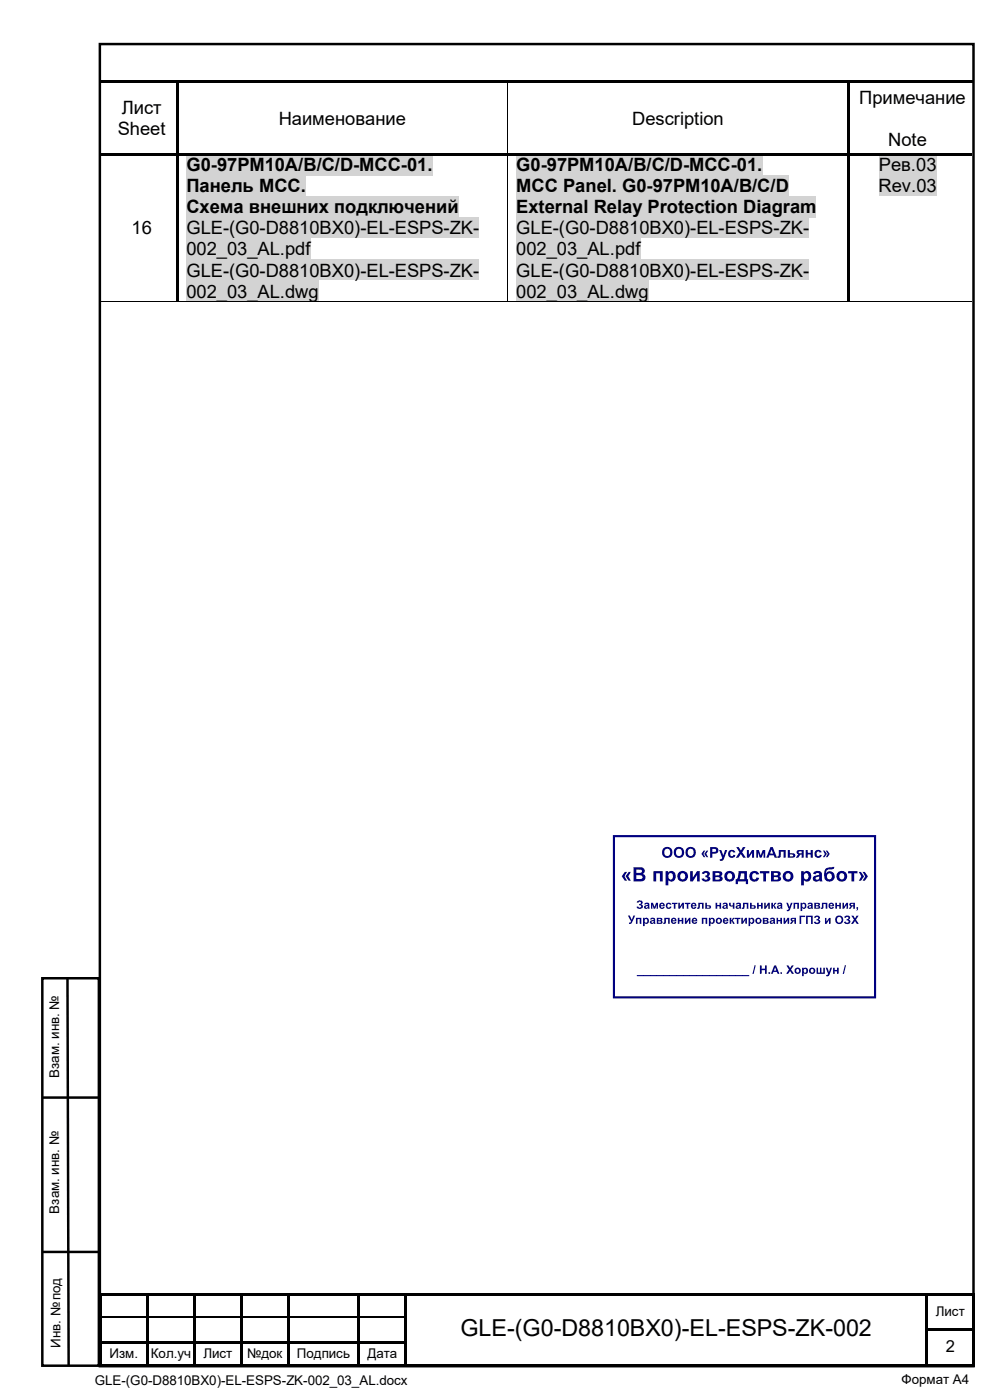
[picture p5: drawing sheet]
<svg xmlns="http://www.w3.org/2000/svg" width="210mm" height="297mm" viewBox="0 0 210 297" stroke-linecap="round" stroke-linejoin="round" font-family="sans-serif">
<defs><g id="words">
<text font-size="5" x="97.7" y="283.5">GLE-(G0-D8810BX0)-EL-ESPS-ZK-002</text>
<g font-size="3.9">
<text x="182.3" y="22">Примечание</text>
<text x="25" y="28.7">Sheet</text>
<text x="25.9" y="24.2">Лист</text>
<text x="59.1" y="26.5">Наименование</text>
<text x="134.1" y="26.5">Description</text>
<text x="188.4" y="30.9">Note</text>
<text x="39.5" y="36.3">G0-97PM10A/B/C/D-MCC-01.</text>
<text x="39.5" y="40.8">Панель МСС.</text>
<text x="109.5" y="36.3">G0-97PM10A/B/C/D-MCC-01.</text>
<text x="109.5" y="40.8">МСС Panel. G0-97PM10A/B/C/D</text>
<text x="186.4" y="40.8">Rev.03</text>
<text x="186.4" y="36.3">Рев.03</text>
<text x="39.5" y="45.3">Схема внешних подключений</text>
<text x="109.5" y="45.3">External Relay Protection Diagram</text>
<text x="27.9" y="49.7">16</text>
<text x="39.5" y="49.7">GLE-(G0-D8810BX0)-EL-ESPS-ZK-</text>
<text x="109.5" y="49.7">GLE-(G0-D8810BX0)-EL-ESPS-ZK-</text>
<text x="39.5" y="54.2">002_03_AL.pdf</text>
<text x="39.5" y="58.7">GLE-(G0-D8810BX0)-EL-ESPS-ZK-</text>
<text x="109.5" y="54.2">002_03_AL.pdf</text>
<text x="109.5" y="58.7">GLE-(G0-D8810BX0)-EL-ESPS-ZK-</text>
<text x="39.5" y="63.1">002_03_AL.dwg</text>
<text x="109.5" y="63.1">002_03_AL.dwg</text>
</g>
<text font-size="3.5" x="200.6" y="286.9">2</text>
<g font-size="2.8">
<text x="12.6" y="228.7" transform="rotate(-90 12.6 228.7)">Взам. инв. №</text>
<text x="12.6" y="257.5" transform="rotate(-90 12.6 257.5)">Взам. инв. №</text>
<text x="198.5" y="279.1">Лист</text>
<text x="12.8" y="286" transform="rotate(-90 12.8 286)">Инв. № под</text>
<text x="20.1" y="293.8">GLE-(G0-D8810BX0)-EL-ESPS-ZK-002_03_AL.docx</text>
<text x="23.2" y="288">Изм.</text>
<text x="32" y="288">Кол.уч</text>
<text x="43.1" y="288">Лист</text>
<text x="52.4" y="288">№док</text>
<text x="63" y="288">Подпись</text>
<text x="77.9" y="288">Дата</text>
<text x="191.3" y="293.7">Формат А4</text>
</g>
</g></defs>
<path d="M21.2 9.3h185.3v280.5h-185.3z" fill-rule="evenodd" fill="#fff" stroke="#000" stroke-width=".53"/>
<g fill="#000">
<path d="M37.4 17.5l.5 .1zM107.5 17.5l.2 .1zM179.8 17.5l.5 .1zM21 274.3h.5v.6h-.5zM21 274.3h.5v.5h-.5zM21.5 274.3h9.5v.5h-9.5zM31 274.8l.5 .1zM31 274.3h.5v.5h-.5zM31.5 274.3h9.5v.5h-9.5zM41 274.8l.5 .1zM41 274.3h.5v.5h-.5zM41.5 274.3h9.5v.5h-9.5z"/>
<path d="M51 274.8l.5 .1zM51 274.3h.5v.5h-.5zM51.5 274.3h9.4v.5h-9.4zM60.9 274.8l.5 .1zM60.9 274.3h.5v.5h-.5zM61.4 274.3h14.5v.5h-14.5zM75.9 274.8l.5 .1zM75.9 274.3h.5v.5h-.5zM76.4 274.3h9.5v.5h-9.5zM85.9 274.8l.5 .1zM85.9 274.3h.5v.5h-.5zM86.4 274.3h109.9v.5h-109.9z"/>
<path d="M196.3 274.8l.5 .1zM196.3 274.3h.5v.5h-.5zM196.8 274.3h9.5v.5h-9.5zM206.3 274.3h.5v.6h-.5zM206.3 274.3h.5v.5h-.5z"/>
</g>
<g fill="#000">
<path d="M21.5 17h15.9v.5h-15.9z" fill-rule="evenodd"/>
<path d="M37.4 17h.5v.5h-.5z" fill-rule="evenodd"/>
<path d="M37.9 17h69.6v.5h-69.6z" fill-rule="evenodd"/>
<path d="M107.5 17h.5v.5h-.5z" fill-rule="evenodd"/>
<path d="M108 17h71.8v.5h-71.8z" fill-rule="evenodd"/>
<path d="M179.8 17h.5v.5h-.5z" fill-rule="evenodd"/>
<path d="M180.3 17h26.2v.5h-26.2z" fill-rule="evenodd"/>
<path d="M37.4 17.6h.5v14.9h-.5z" fill-rule="evenodd"/>
<path d="M179.8 17.6h.5v14.9h-.5z" fill-rule="evenodd"/>
<path d="M21 274.9h.5v4.5h-.5z" fill-rule="evenodd"/>
<path d="M21 279.4h.5v.5h-.5z" fill-rule="evenodd"/>
<path d="M31 274.9h.5v4.5h-.5z" fill-rule="evenodd"/>
<path d="M31 279.4h.5v.5h-.5z" fill-rule="evenodd"/>
<path d="M41 274.9h.5v4.5h-.5z" fill-rule="evenodd"/>
<path d="M41 279.4h.5v.5h-.5z" fill-rule="evenodd"/>
<path d="M51 274.9h.5v4.5h-.5z" fill-rule="evenodd"/>
<path d="M51 279.4h.5v.5h-.5z" fill-rule="evenodd"/>
<path d="M60.9 274.9h.5v4.5h-.5z" fill-rule="evenodd"/>
<path d="M60.9 279.4h.5v.5h-.5z" fill-rule="evenodd"/>
<path d="M75.9 274.9h.5v4.5h-.5z" fill-rule="evenodd"/>
<path d="M75.9 279.4h.5v.5h-.5z" fill-rule="evenodd"/>
<path d="M85.9 274.9h.5v4.5h-.5z" fill-rule="evenodd"/>
<path d="M85.9 279.4h.5v.5h-.5z" fill-rule="evenodd"/>
<path d="M196.3 274.9h.5v4.5h-.5z" fill-rule="evenodd"/>
<path d="M196.3 279.4h.5v.5h-.5z" fill-rule="evenodd"/>
<path d="M206.3 274.9h.5v4.5h-.5z" fill-rule="evenodd"/>
<path d="M206.3 279.4h.5v.5h-.5z" fill-rule="evenodd"/>
<path d="M21 279.9h.5v1.9h-.5z" fill-rule="evenodd"/>
<path d="M21 281.8h.5v.6h-.5z" fill-rule="evenodd"/>
<path d="M21 282.4h.5v2.1h-.5z" fill-rule="evenodd"/>
<path d="M21 284.5h.5v.5h-.5z" fill-rule="evenodd"/>
<path d="M21 285h.5v4.4h-.5z" fill-rule="evenodd"/>
<path d="M21 289.4h.5v.5h-.5z" fill-rule="evenodd"/>
<path d="M21 289.4h.5v.5h-.5z" fill-rule="evenodd"/>
<path d="M21.5 284.5h9.5v.5h-9.5z" fill-rule="evenodd"/>
<path d="M21.5 289.4h9.5v.5h-9.5z" fill-rule="evenodd"/>
<path d="M31 279.9h.5v1.9h-.5z" fill-rule="evenodd"/>
<path d="M31 281.8h.5v.6h-.5z" fill-rule="evenodd"/>
<path d="M31 282.4h.5v2.1h-.5z" fill-rule="evenodd"/>
<path d="M31 284.5h.5v.5h-.5z" fill-rule="evenodd"/>
<path d="M31 285h.5v4.4h-.5z" fill-rule="evenodd"/>
<path d="M31 289.4h.5v.5h-.5z" fill-rule="evenodd"/>
<path d="M31.5 284.5h9.5v.5h-9.5z" fill-rule="evenodd"/>
<path d="M31.5 289.4h9.5v.5h-9.5z" fill-rule="evenodd"/>
<path d="M41 279.9h.5v1.9h-.5z" fill-rule="evenodd"/>
<path d="M41 281.8h.5v.6h-.5z" fill-rule="evenodd"/>
<path d="M41 282.4h.5v2.1h-.5z" fill-rule="evenodd"/>
<path d="M41 284.5h.5v.5h-.5z" fill-rule="evenodd"/>
<path d="M41 285h.5v4.4h-.5z" fill-rule="evenodd"/>
<path d="M41 289.4h.5v.5h-.5z" fill-rule="evenodd"/>
<path d="M41.5 284.5h9.5v.5h-9.5z" fill-rule="evenodd"/>
<path d="M41.5 289.4h9.5v.5h-9.5z" fill-rule="evenodd"/>
<path d="M51 279.9h.5v1.9h-.5z" fill-rule="evenodd"/>
<path d="M51 281.8h.5v.6h-.5z" fill-rule="evenodd"/>
<path d="M51 282.4h.5v2.1h-.5z" fill-rule="evenodd"/>
<path d="M51 284.5h.5v.5h-.5z" fill-rule="evenodd"/>
<path d="M51 285h.5v4.4h-.5z" fill-rule="evenodd"/>
<path d="M51 289.4h.5v.5h-.5z" fill-rule="evenodd"/>
<path d="M51.5 284.5h9.4v.5h-9.4z" fill-rule="evenodd"/>
<path d="M51.5 289.4h9.4v.5h-9.4z" fill-rule="evenodd"/>
<path d="M60.9 279.9h.5v1.9h-.5z" fill-rule="evenodd"/>
<path d="M60.9 281.8h.5v.6h-.5z" fill-rule="evenodd"/>
<path d="M60.9 282.4h.5v2.1h-.5z" fill-rule="evenodd"/>
<path d="M60.9 284.5h.5v.5h-.5z" fill-rule="evenodd"/>
<path d="M60.9 285h.5v4.4h-.5z" fill-rule="evenodd"/>
<path d="M60.9 289.4h.5v.5h-.5z" fill-rule="evenodd"/>
<path d="M61.4 284.5h14.5v.5h-14.5z" fill-rule="evenodd"/>
<path d="M61.4 289.4h14.5v.5h-14.5z" fill-rule="evenodd"/>
<path d="M75.9 279.9h.5v1.9h-.5z" fill-rule="evenodd"/>
<path d="M75.9 281.8h.5v.6h-.5z" fill-rule="evenodd"/>
<path d="M75.9 282.4h.5v2.1h-.5z" fill-rule="evenodd"/>
<path d="M75.9 284.5h.5v.5h-.5z" fill-rule="evenodd"/>
<path d="M75.9 285h.5v4.4h-.5z" fill-rule="evenodd"/>
<path d="M75.9 289.4h.5v.5h-.5z" fill-rule="evenodd"/>
<path d="M76.4 284.5h9.5v.5h-9.5z" fill-rule="evenodd"/>
<path d="M76.4 289.4h9.5v.5h-9.5z" fill-rule="evenodd"/>
<path d="M85.9 279.9h.5v1.9h-.5z" fill-rule="evenodd"/>
<path d="M85.9 281.8h.5v.6h-.5z" fill-rule="evenodd"/>
<path d="M85.9 282.4h.5v2.1h-.5z" fill-rule="evenodd"/>
<path d="M85.9 284.5h.5v.5h-.5z" fill-rule="evenodd"/>
<path d="M85.9 285h.5v4.4h-.5z" fill-rule="evenodd"/>
<path d="M85.9 289.4h.5v.5h-.5z" fill-rule="evenodd"/>
<path d="M86.4 289.4h109.9v.5h-109.9z" fill-rule="evenodd"/>
<path d="M196.3 279.9h.5v1.9h-.5z" fill-rule="evenodd"/>
<path d="M196.3 281.8h.5v.6h-.5z" fill-rule="evenodd"/>
<path d="M196.3 282.4h.5v2.1h-.5z" fill-rule="evenodd"/>
<path d="M196.3 284.5h.5v.5h-.5z" fill-rule="evenodd"/>
<path d="M196.3 285h.5v4.4h-.5z" fill-rule="evenodd"/>
<path d="M196.3 289.4h.5v.5h-.5z" fill-rule="evenodd"/>
<path d="M196.8 281.8h9.5v.5h-9.5z" fill-rule="evenodd"/>
<path d="M196.8 289.4h9.5v.5h-9.5z" fill-rule="evenodd"/>
<path d="M206.3 279.9h.5v1.9h-.5z" fill-rule="evenodd"/>
<path d="M206.3 281.8h.5v.6h-.5z" fill-rule="evenodd"/>
<path d="M206.3 282.4h.5v2.1h-.5z" fill-rule="evenodd"/>
<path d="M206.3 284.5h.5v.5h-.5z" fill-rule="evenodd"/>
<path d="M206.3 285h.5v4.4h-.5z" fill-rule="evenodd"/>
<path d="M206.3 289.4h.5v.5h-.5z" fill-rule="evenodd"/>
<path d="M206.3 289.4h.5v.5h-.5z" fill-rule="evenodd"/>
</g>
<path d="M21.5 279.5h9.5M31.5 279.5h9.5M41.5 279.5h9.5M51.5 279.5h9.4M61.4 279.5h14.5M76.4 279.5h9.5" fill="none" stroke="#000" stroke-width=".25"/>
<path d="M9 207.5h12v82.2h-12zM14.3 207.5l.3 82.2M9.1 232.9h12M9 265.6h12" fill="none" stroke="#000" stroke-width=".53"/>
<path d="M107.6 17.6v14.9" fill="none" stroke="#000" stroke-width=".21"/>
<g fill="#d3d3d3">
<path d="M39.5 32.7h52.2v4.5h-52.2z"/>
<path d="M39.5 59.5h28.1v4.4h-28.1z"/>
<path d="M109.5 32.7h52.2v4.5h-52.2z"/>
<path d="M109.5 59.5h28.1v4.4h-28.1z"/>
<path d="M186.4 32.7h12.2v4.5h-12.2z"/>
</g>
<g fill="#d3d3d3">
<path d="M39.5 37.2h25.4v4.4h-25.4z" fill-rule="evenodd"/>
<path d="M39.5 41.6h57.8v4.5h-57.8z" fill-rule="evenodd"/>
<path d="M39.5 46.1h62.1v4.4h-62.1z" fill-rule="evenodd"/>
<path d="M39.5 50.5h26.4v4.5h-26.4z" fill-rule="evenodd"/>
<path d="M39.5 55h62.1v4.5h-62.1z" fill-rule="evenodd"/>
<path d="M109.5 37.2h57.8v4.4h-57.8z" fill-rule="evenodd"/>
<path d="M109.5 41.6h63.6v4.5h-63.6z" fill-rule="evenodd"/>
<path d="M109.5 46.1h62.1v4.4h-62.1z" fill-rule="evenodd"/>
<path d="M109.5 50.5h26.3v4.5h-26.3z" fill-rule="evenodd"/>
<path d="M109.5 55h62.1v4.5h-62.1z" fill-rule="evenodd"/>
<path d="M186.4 37.2h12.3v4.4h-12.3z" fill-rule="evenodd"/>
</g>
<g fill="#000">
<path d="M21.3 32.5h16.1v.5h-16.1z" fill-rule="evenodd"/>
<path d="M37.4 32.5h.5v.6h-.5z" fill-rule="evenodd"/>
<path d="M37.9 32.5h69.6v.5h-69.6z" fill-rule="evenodd"/>
<path d="M107.5 32.5h.5v.5h-.5z" fill-rule="evenodd"/>
<path d="M108 32.5h71.8v.5h-71.8z" fill-rule="evenodd"/>
<path d="M179.8 32.5h.5v.6h-.5z" fill-rule="evenodd"/>
<path d="M180.3 32.5h25.8v.5h-25.8z" fill-rule="evenodd"/>
<path d="M37.4 33.1h.5v30.9h-.5z" fill-rule="evenodd"/>
<path d="M179.8 33.1h.5v30.9h-.5z" fill-rule="evenodd"/>
</g>
<path d="M107.5 33l.2 .1zM37.4 64h.2v.1h-.2zM107.5 64h.2v.1h-.2zM179.8 64h.2v.1h-.2z" fill="#000"/>
<path d="M107.6 33.1v30.9M21.4 64.1h16M37.5 64.1h70M107.7 64.1h72.1M180 64.1h26.2" fill="none" stroke="#000" stroke-width=".21"/>
<path d="M130.2 177.4h55.4v34.2h-55.4z" fill="none" stroke="#000080" stroke-width=".45"/>
<g fill="#000080">
<path d="M132.6 185h.4l-.5 .9 .5 1h-.4l-.7-1zM133.4 185h.4l-.5 .9 .5 1h-.4l-.7-1zM134.4 184h1.2a.8 .8 0 0 1 1 .3 .8 .8 0 0 1-.2 1.1 .83 .83 0 0 1 .5 1 .83 .83 0 0 1-1 .6h-1.5zM135 184.5v.7a.88 .88 0 0 0 1.2-.4l-.2-.3zM135 185.7v.8h.9a.44 .44 0 0 0 .4-.6 .44 .44 0 0 0-.7-.2zM138.6 184.8h2v2.2h-.6v-1.7h-.8v1.7h-.6zM141.2 184.8h.5v.3a.91 .91 0 0 1 1.1-.2 .91 .91 0 0 1 .6 1 .91 .91 0 0 1-.5 1 .91 .91 0 0 1-1.1-.2v1.1h-.6zM141.9 185.4a.63 .63 0 0 0-.1 .8 .63 .63 0 0 0 .8 .2 .67 .67 0 0 0 .1-.8 .67 .67 0 0 0-.7-.3zM143.7 185.9a1.15 1.15 0 0 1 2.3 0 1.15 1.15 0 0 1-2.3 0zM144.4 185.4a.61 .61 0 0 0 0 1 .61 .61 0 0 0 .9-.2 .6 .6 0 0 0-.1-.8 .6 .6 0 0 0-.8 0zM146.4 184.8h.6v1.4l.9-1.4h.5v2.2h-.5v-1.4l-.9 1.4h-.6zM149.1 185a.79 .79 0 0 1 1-.2 .79 .79 0 0 1 .4 .9l-.3 .2a.62 .62 0 0 1 .4 .8 .62 .62 0 0 1-.8 .3 .95 .95 0 0 1-1-.6l.5-.1 .4 .3h.3l.1-.4-.5-.1v-.4a.32 .32 0 0 0 .4-.2 .32 .32 0 0 0-.2-.4 .32 .32 0 0 0-.4 .2h-.5zM151.2 184.8h1.3a.59 .59 0 0 1 .6 .2 .59 .59 0 0 1 0 .7l-.2 .2a.58 .58 0 0 1 .4 .7 .58 .58 0 0 1-.7 .4h-1.4zM151.8 185.2v.5h.6l.2-.2-.1-.3zM151.8 186.1v.5h.7l.2-.2-.1-.3zM153.6 185.9a1.15 1.15 0 0 1 2.3 0 1.15 1.15 0 0 1-2.3 0zM154.4 185.4a.61 .61 0 0 0-.1 1 .61 .61 0 0 0 1-.2 .6 .6 0 0 0-.1-.8 .6 .6 0 0 0-.8 0zM156.7 184.8h1.8v1.7h.2v1.1h-.5v-.6h-1.7v.6h-.4v-1.1h.2l.2-.4zM157.2 185.3l-.3 1.2h1v-1.2zM159.3 185.1a1.06 1.06 0 0 1 1.7 .4l-.6 .1v-.2a.49 .49 0 0 0-.6-.1 .49 .49 0 0 0-.2 .6l.1 .5 .2 .2 .4-.1 .2-.3 .6 .1a1.12 1.12 0 0 1-1.7 .5 1.12 1.12 0 0 1-.1-1.7zM161.2 184.8h2v.5h-.7v1.7h-.6v-1.7h-.7zM163.6 184.8h1.2a.59 .59 0 0 1 .7 .2 .59 .59 0 0 1 0 .7l-.3 .2a.58 .58 0 0 1 .5 .7 .58 .58 0 0 1-.7 .4h-1.4zM164.1 185.2v.5h.7l.2-.2-.1-.3zM164.1 186.1v.5h.8l.2-.2-.1-.3zM166 185.9a1.15 1.15 0 0 1 2.3 0 1.15 1.15 0 0 1-2.3 0zM166.8 185.4a.61 .61 0 0 0-.1 1 .61 .61 0 0 0 1-.2 .6 .6 0 0 0-.1-.8 .6 .6 0 0 0-.8 0zM169.9 184.8h.6v.3a.91 .91 0 0 1 1.1-.2 .91 .91 0 0 1 .5 1 .91 .91 0 0 1-.5 1 .91 .91 0 0 1-1.1-.2v1.1h-.6zM170.7 185.4a.63 .63 0 0 0-.2 .8 .63 .63 0 0 0 .9 .2 .67 .67 0 0 0 .1-.8 .67 .67 0 0 0-.7-.3zM172.7 185a.95 .95 0 0 1 1.1-.3 .95 .95 0 0 1 .6 .9l.1 1.4h-.6l-.1-.2a.73 .73 0 0 1-1 .2 .73 .73 0 0 1-.1-1.1l1.1-.3a.4 .4 0 0 0-.4-.4 .4 .4 0 0 0-.4 .3l-.5-.1zM173.1 186.1l-.1 .2a.44 .44 0 0 0 .6 .3 .44 .44 0 0 0 .2-.7zM175.1 184.3l.6-.3 1.3-.1a.81 .81 0 0 1-.9 .5 .73 .73 0 0 0-.9 .9 1.08 1.08 0 0 1 1.9 .3 1.08 1.08 0 0 1-1.2 1.4 1.19 1.19 0 0 1-1.1-1.5zM175.6 185.5a.58 .58 0 0 0-.1 .9 .58 .58 0 0 0 .9-.2 .57 .57 0 0 0-.1-.7 .57 .57 0 0 0-.7 0zM177.4 185.9a1.15 1.15 0 0 1 2.3 0 1.15 1.15 0 0 1-2.3 0zM178.2 185.4a.61 .61 0 0 0-.1 1 .61 .61 0 0 0 1-.2 .6 .6 0 0 0-.1-.8 .6 .6 0 0 0-.8 0zM179.9 184.8h2v.5h-.7v1.7h-.6v-1.7h-.7zM183 185h.5l.6 .9-.6 1h-.5l.5-1zM182.2 185h.4l.7 .9-.7 1h-.4l.5-1z"/>
<path d="M135.3 191.1a.55 .55 0 0 1 .8-.1 .55 .55 0 0 1 0 .8l-.1 .1a.55 .55 0 0 1 .3 .8 .55 .55 0 0 1-.8 .1l-.5-.4 .4-.1a.32 .32 0 0 0 .3 .2 .32 .32 0 0 0 .3-.3l-.4-.1v-.3l.3-.1v-.3l-.2-.1-.3 .2-.3-.1zM136.8 191.7a.56 .56 0 0 1 .6-.2 .56 .56 0 0 1 .4 .5v.8h-.3l-.1-.1a.42 .42 0 0 1-.6 .1 .42 .42 0 0 1 0-.6l.6-.2a.23 .23 0 0 0-.2-.3 .23 .23 0 0 0-.2 .2h-.3zM137 192.3v.1a.26 .26 0 0 0 .3 .1 .26 .26 0 0 0 .1-.3zM138.1 191.5h.4l.3 .9 .4-.9h.4v1.3h-.3v-.8l-.3 .8h-.3l-.3-.8v.8h-.3zM140 191.7a.62 .62 0 0 1 .7-.1 .62 .62 0 0 1 .3 .7h-.8l.2 .3 .3-.2h.3a.65 .65 0 0 1-1 .3 .65 .65 0 0 1 0-1zM140.3 191.8l-.1 .3h.5l-.2-.3zM141.4 191.7l.7-.2 .3 .4-.3 .1-.2-.2a.42 .42 0 0 0-.3 .4 .42 .42 0 0 0 .3 .4l.2-.3 .3 .1a.65 .65 0 0 1-.9 .3 .65 .65 0 0 1-.1-1zM142.5 191.5h1.2v.3h-.4v1h-.4v-1h-.4zM143.9 191.5h.3v.8l.5-.8h.4v1.3h-.3v-.8l-.6 .8h-.3zM145.3 191.5h1.1v.3h-.4v1h-.3v-1h-.4zM146.7 191.7a.62 .62 0 0 1 .8-.1 .62 .62 0 0 1 .3 .7h-.9l.2 .3 .3-.2h.3a.65 .65 0 0 1-.9 .3 .65 .65 0 0 1-.1-1zM147 191.8l-.1 .3h.5l-.2-.3zM148.1 191.5h1.2v1.3h-.4v-1h-.4l-.1 .9-.5 .1v-.2l.2-.1zM149.6 191.5h.4v.6l.8 .1-.1 .5-1.1 .1zM150 192.3v.3l.5-.1-.1-.2zM151.8 191.5h.3v.5h.5v-.5h.4v1.3h-.4v-.5h-.5v.5h-.3zM153.4 191.7a.56 .56 0 0 1 .6-.2 .56 .56 0 0 1 .4 .5v.8h-.3v-.1a.42 .42 0 0 1-.7 .1 .42 .42 0 0 1 0-.6l.6-.2a.23 .23 0 0 0-.2-.3 .23 .23 0 0 0-.2 .2h-.3zM153.6 192.3v.1a.26 .26 0 0 0 .3 .1 .26 .26 0 0 0 .1-.3zM154.7 191.5h.3v.3a.28 .28 0 0 0 .2 .3 .28 .28 0 0 0 .3 0v-.6h.3v1.3h-.3v-.5a.58 .58 0 0 1-.7-.1 .58 .58 0 0 1-.1-.7zM156.2 191.7a.56 .56 0 0 1 .6-.2 .56 .56 0 0 1 .4 .5l.1 .8h-.4v-.1a.42 .42 0 0 1-.6 .1 .42 .42 0 0 1-.1-.6l.7-.2a.23 .23 0 0 0-.3-.3 .23 .23 0 0 0-.2 .2h-.3zM156.5 192.3l-.1 .1a.26 .26 0 0 0 .3 .1 .26 .26 0 0 0 .2-.3zM157.6 191.5h1.2v1.3h-.4v-1h-.4l-.1 .9-.5 .1v-.2l.2-.1zM159.1 191.5h.3v.6l.9 .1-.1 .5-1.1 .1zM159.4 192.3v.3l.6-.1-.1-.2zM160.6 191.5h.4v.5h.4v-.5h.4v1.3h-.4v-.5h-.4v.5h-.4zM162.1 191.5h.3v.8l.6-.8h.3v1.3h-.3v-.8l-.6 .8h-.3zM163.6 191.5h.4v.5h.1a.46 .46 0 0 1 .6-.5v.2l-.2 .1a.38 .38 0 0 0-.2 .3 .38 .38 0 0 0 .2 .3l.2 .4h-.3l-.4-.5v.5h-.4zM164.9 191.7a.56 .56 0 0 1 .7-.2 .56 .56 0 0 1 .3 .5l.1 .8h-.3l-.1-.1a.42 .42 0 0 1-.6 .1 .42 .42 0 0 1-.1-.6l.7-.2a.23 .23 0 0 0-.2-.3 .23 .23 0 0 0-.3 .2h-.3zM165.2 192.3l-.1 .1a.26 .26 0 0 0 .4 .1 .26 .26 0 0 0 .1-.3zM166.8 191.5h.4l.3 .9 .3-.9h.3l-.6 1.6-.2 .2h-.4v-.3h.3l.1-.2zM168.3 191.5h1.2v1.3h-.4v-1h-.4v1h-.4zM169.8 191.5h.4v.2a.58 .58 0 0 1 .7 .1 .58 .58 0 0 1 0 .7 .58 .58 0 0 1-.7 .1v.7h-.4zM170.3 191.9l-.1 .5 .2 .1a.36 .36 0 0 0 .3-.4 .36 .36 0 0 0-.4-.2zM171.4 191.7a.56 .56 0 0 1 .6-.2 .56 .56 0 0 1 .4 .5l.1 .8h-.4v-.1a.42 .42 0 0 1-.6 .1 .42 .42 0 0 1-.1-.6l.7-.2a.23 .23 0 0 0-.2-.3 .23 .23 0 0 0-.3 .2h-.3zM171.7 192.3l-.1 .1a.26 .26 0 0 0 .4 .1 .26 .26 0 0 0 .1-.3zM172.7 191.5l1.1 .1 .1 .3-.2 .2 .3 .3-.1 .3-1.2 .1zM173.1 191.7v.4l.5-.2-.1-.1zM173.1 192.3v.3l.5-.1v-.2zM174.4 191.5h1.1v1.3h-.3v-1h-.5l-.1 .9-.5 .1v-.2l.2-.1zM175.9 191.7a.62 .62 0 0 1 .7-.1 .62 .62 0 0 1 .3 .7h-.8l.2 .3 .3-.2h.3a.65 .65 0 0 1-1 .3 .65 .65 0 0 1 0-1zM176.2 191.8l-.1 .3h.5l-.2-.3zM177.2 191.5h.4v.5h.4v-.5h.4v1.3h-.4v-.5h-.4v.5h-.4zM178.7 191.5h.3v.8l.6-.8h.3v1.3h-.3v-.8l-.6 .8h-.3zM180.2 191.7l1.2-.2v1.3h-.4v-.5l-.3 .1-.2 .4h-.4l.4-.6-.3-.2zM180.6 191.8v.2l.4 .1v-.4zM181.7 192.5h.3v.4l-.3 .3 .2-.4h-.2z"/>
<path d="M133.2 194.2h.4l.4 .9 .4-.9h.3l-.6 1.4-.3 .4h-.4v-.3h.3l.2-.2zM134.9 194.7h1.2v1.3h-.4v-1h-.5v1h-.3zM136.4 194.7h.3v.2a.58 .58 0 0 1 .8 .1 .58 .58 0 0 1 0 .7 .58 .58 0 0 1-.7 .1v.7h-.4zM136.8 195v.6l.2 .1a.36 .36 0 0 0 .3-.4 .36 .36 0 0 0-.5-.3zM138 194.8a.56 .56 0 0 1 .6-.1 .56 .56 0 0 1 .4 .5l.1 .8h-.4v-.1a.42 .42 0 0 1-.6 .1 .42 .42 0 0 1-.1-.6l.6-.2a.23 .23 0 0 0-.2-.3 .23 .23 0 0 0-.2 .2l-.3-.1zM138.3 195.5l-.1 .1a.26 .26 0 0 0 .3 .1 .26 .26 0 0 0 .1-.3zM139.3 194.7l1.1 .1 .1 .2-.2 .3 .3 .3-.1 .3-1.2 .1zM139.7 194.9v.3l.5-.1-.1-.1zM139.7 195.4v.4l.5-.1-.1-.2zM140.9 194.7h1.2v1.3h-.4v-1h-.4l-.1 .9-.5 .1v-.3h.2zM142.5 194.9a.62 .62 0 0 1 .7-.1 .62 .62 0 0 1 .3 .6h-.8l.2 .4 .3-.2h.3a.65 .65 0 0 1-1 .3 .65 .65 0 0 1 0-1zM142.7 195v.2h.5l-.2-.2zM143.8 194.7h.3v.5h.5v-.5h.4v1.3h-.4v-.5h-.5v.5h-.3zM145.3 194.7h.3v.8l.5-.8h.4v1.3h-.4v-.8l-.5 .8h-.3zM146.9 194.9a.62 .62 0 0 1 .7-.1 .62 .62 0 0 1 .3 .6h-.8l.2 .4 .3-.2h.3a.65 .65 0 0 1-1 .3 .65 .65 0 0 1 0-1zM147.2 195l-.1 .2h.5l-.2-.2zM148.9 194.7h1.1v1.3h-.3v-1h-.5v1h-.3zM150.4 194.7h.3v.2a.58 .58 0 0 1 .8 .1 .58 .58 0 0 1 0 .7 .58 .58 0 0 1-.8 .1v.7h-.3zM150.8 195v.6l.1 .1a.36 .36 0 0 0 .4-.4 .36 .36 0 0 0-.5-.3zM151.8 195.3a.7 .7 0 0 1 1.4 0 .7 .7 0 0 1-1.4 0zM152.2 195.4a.35 .35 0 0 0 .7 0 .35 .35 0 0 0-.7 0zM153.5 194.9a.62 .62 0 0 1 .7-.1 .62 .62 0 0 1 .3 .6h-.8l.2 .4 .3-.2h.3a.65 .65 0 0 1-1 .3 .65 .65 0 0 1 0-1zM153.8 195l-.1 .2h.5l-.2-.2zM154.8 194.7h.3v.5h.2a.46 .46 0 0 1 .5-.5v.2h-.1a.38 .38 0 0 0-.2 .4 .38 .38 0 0 0 .2 .3l.2 .4h-.4l-.4-.6v.6h-.3zM155.9 194.7h1.2v.3h-.4v1h-.4v-1h-.4zM157.3 194.7h.3v.8l.5-.8h.3v1.3h-.3v-.8l-.5 .8h-.3zM158.8 194.7h.3v.2a.58 .58 0 0 1 .8 .1 .58 .58 0 0 1 0 .7 .58 .58 0 0 1-.8 .1v.7h-.3zM159.2 195v.6l.1 .1a.36 .36 0 0 0 .4-.4 .36 .36 0 0 0-.5-.3zM160.2 195.3a.7 .7 0 0 1 1.4 0 .7 .7 0 0 1-1.4 0zM160.6 195.4a.35 .35 0 0 0 .7 0 .35 .35 0 0 0-.7 0zM161.8 194.7l1.1 .1 .1 .2-.2 .3 .3 .3-.1 .3-1.2 .1zM162.2 194.9v.3l.5-.1-.1-.1zM162.2 195.4v.4l.5-.1-.1-.2zM163.4 194.8a.56 .56 0 0 1 .6-.1 .56 .56 0 0 1 .4 .5l.1 .8h-.4v-.1a.42 .42 0 0 1-.6 .1 .42 .42 0 0 1-.1-.6l.7-.2a.23 .23 0 0 0-.2-.3 .23 .23 0 0 0-.3 .2l-.3-.1zM163.7 195.5l-.1 .1a.26 .26 0 0 0 .4 .1 .26 .26 0 0 0 .1-.3zM164.7 194.7h.4v.5h.4v-.5h.4v1.3h-.4v-.5h-.4v.5h-.4zM166.2 194.7h.4v.8l.5-.8h.3v1.3h-.3v-.8l-.5 .8h-.4zM167.7 194.9l1.2-.2v1.3h-.4v-.5l-.2 .1-.3 .4h-.4l.4-.6-.3-.2zM168.1 195v.2l.4 .1v-.4z"/>
<path d="M169.6 194.3h1.2v.2h-.8v1.5h-.4zM171 194.3h1.4v1.7h-.3v-1.5h-.7v1.5h-.4zM172.9 194.4a.55 .55 0 0 1 .8-.2 .55 .55 0 0 1 0 .8v.1a.55 .55 0 0 1 .2 .8 .55 .55 0 0 1-.8 .1l-.5-.4 .4-.1a.32 .32 0 0 0 .3 .2 .32 .32 0 0 0 .3-.3l-.4-.1v-.3l.3-.1 .1-.3-.3-.1-.3 .2h-.3zM175 194.7h.3v.8l.6-.8h.3v1.3h-.3v-.8l-.6 .8h-.3zM177.2 195.1a.9 .9 0 0 1 1.8 0 .9 .9 0 0 1-1.8 0zM177.7 194.7a.59 .59 0 0 0-.1 .8 .59 .59 0 0 0 .9 0 .59 .59 0 0 0-.1-.8l-.4-.2zM179.3 194.4a.55 .55 0 0 1 .8-.2 .55 .55 0 0 1 0 .8v.1a.55 .55 0 0 1 .2 .8 .55 .55 0 0 1-.8 .1l-.5-.4 .4-.1a.32 .32 0 0 0 .3 .2 .32 .32 0 0 0 .3-.3l-.4-.1v-.3l.3-.1v-.3l-.2-.1-.3 .2h-.3zM180.6 194.3h.4l.4 .5 .3-.5h.4l-.5 .8 .6 .9h-.4l-.4-.6-.4 .6h-.5l.7-.9z"/>
<path d="M135.1 206.9h1.4v.2h-1.4zM136.5 206.9h1.4v.2h-1.4zM137.9 206.9h1.4v.2h-1.4zM139.3 206.9h1.4v.2h-1.4zM140.7 206.9h1.4v.2h-1.4zM142.1 206.9h1.4v.2h-1.4zM143.5 206.9h1.4v.2h-1.4zM144.9 206.9h1.4v.2h-1.4zM146.3 206.9h1.4v.2h-1.4zM147.7 206.9h1.4v.2h-1.4zM149.1 206.9h1.4v.2h-1.4zM150.5 206.9h1.4v.2h-1.4zM151.9 206.9h1.4v.2h-1.4zM153.3 206.9h1.4v.2h-1.4zM154.7 206.9h1.4v.2h-1.4zM156.1 206.9h1.4v.2h-1.4zM157.5 206.9h1.4v.2h-1.4zM160.1 204.8h.2l-.4 1.8h-.3zM161.2 204.8h.4v.7h.7v-.7h.4v1.8h-.4v-.8h-.7v.8h-.4zM163 206.3h.4v.3h-.4zM164.2 204.8h.4l.8 1.8h-.4l-.2-.4h-.7l-.2 .4h-.4zM164.4 205.2l-.2 .7h.5zM165.5 206.3h.4v.3h-.4zM166.8 204.8h.4l.4 .6 .4-.6h.4l-.6 .9 .6 .9h-.4l-.4-.6-.4 .6h-.4l.6-.9zM168.5 205.9a.7 .7 0 0 1 1.4 0 .7 .7 0 0 1-1.4 0zM168.9 206a.36 .36 0 0 0 .7 0 .36 .36 0 0 0-.7 0zM170.1 205.3h.4v.2a.59 .59 0 0 1 .8 .1 .59 .59 0 0 1 0 .7 .59 .59 0 0 1-.8 .1v.7h-.4zM170.6 205.6l-.1 .6 .2 .1a.36 .36 0 0 0 .4-.4 .36 .36 0 0 0-.5-.3zM171.6 205.9a.7 .7 0 0 1 1.4 0 .7 .7 0 0 1-1.4 0zM172 206a.36 .36 0 0 0 .7 0 .36 .36 0 0 0-.7 0zM173.2 205.3h.3v1h.4v-1h.4v1h.4v-1h.3v1.3h-1.8zM175.2 205.3h.3l.3 .9 .4-.9h.3l-.6 1.6-.2 .2h-.4v-.3h.2l.2-.2zM176.7 205.3h.4v.5h.5v-.5h.3v1.3h-.3v-.5h-.5v.5h-.4zM179.2 204.8h.3l-.5 1.8h-.2z"/>
<path d="M140.4 180.8a1.15 1.15 0 0 1 2.3 0 1.15 1.15 0 0 1-2.3 0zM141.1 180.3a.75 .75 0 0 0-.1 1 .75 .75 0 0 0 .9 .2 .74 .74 0 0 0 .2-1.1 .74 .74 0 0 0-1-.1zM142.9 180.8a1.15 1.15 0 0 1 2.3 0 1.15 1.15 0 0 1-2.3 0zM143.6 180.3a.75 .75 0 0 0-.2 1 .75 .75 0 0 0 1 .2 .74 .74 0 0 0 .2-1.1 .74 .74 0 0 0-1-.1zM145.4 180.8a1.15 1.15 0 0 1 2.3 0 1.15 1.15 0 0 1-2.3 0zM146.1 180.3a.75 .75 0 0 0-.2 1 .75 .75 0 0 0 1 .2 .74 .74 0 0 0 .2-1.1 .74 .74 0 0 0-1-.1zM149.3 180.5h.3l-.4 .6 .4 .8h-.3l-.5-.8zM149.9 180.5h.3l-.4 .6 .4 .8h-.3l-.5-.8zM150.6 179.7h.8a.75 .75 0 0 1 1 .7 .75 .75 0 0 1-1 .7h-.3v.9h-.5zM151.1 180.1v.6h.5a.31 .31 0 0 0 .3-.3 .31 .31 0 0 0-.2-.3zM152.6 180.3h.4l.4 1.2 .4-1.2h.5l-.6 1.6a.73 .73 0 0 1-1 .7v-.3l.3-.1 .2-.2zM154.7 180.5a.8 .8 0 0 1 1.3 .3l-.4 .1-.3-.3a.48 .48 0 0 0-.4 .6 .48 .48 0 0 0 .6 .4l.1-.3 .4 .1a.84 .84 0 0 1-1.2 .5 .84 .84 0 0 1-.1-1.4zM156.2 179.7h.5l.5 .7 .4-.7h.5l-.7 1.1 .8 1.2h-.5l-.5-.8-.6 .8h-.5l.8-1.2zM158.4 180.3h.5v1.1l.6-1.1h.5v1.7h-.5v-1.1l-.6 1.1h-.5zM160.4 180.3h.6l.4 1.2 .4-1.2h.5v1.7h-.3v-1.1l-.4 1.1h-.4l-.4-1.1v1.1h-.4zM163.4 179.7h.5l.9 2.3h-.5l-.2-.5h-.9l-.2 .5h-.5zM163.7 180.2l-.3 .9h.6zM165.2 180.3h1.5v1.7h-.5v-1.3h-.6v1.1l-.2 .2h-.5v-.4h.3zM167.1 180.3h.5v.7l1 .1a.5 .5 0 0 1 0 .7 .5 .5 0 0 1-.5 .2h-1zM167.6 181.3v.4l.7-.2-.1-.2zM169.1 180.5l.4-.2h1v1.7h-.4v-.7l-.4 .1-.4 .6h-.5l.6-.7-.4-.4zM169.5 180.7v.3h.6v-.4zM170.9 180.3h.5v.6h.6v-.6h.4v1.7h-.4v-.7h-.6v.7h-.5zM173 180.5a.8 .8 0 0 1 1.3 .3l-.4 .1-.3-.3a.48 .48 0 0 0-.4 .6 .48 .48 0 0 0 .6 .4l.1-.3 .4 .1a.84 .84 0 0 1-1.2 .5 .84 .84 0 0 1-.1-1.4zM175.2 180.5h.3l.5 .7-.5 .7h-.3l.4-.7zM174.6 180.5h.3l.5 .7-.5 .7h-.3l.4-.7z"/>
</g>
<use href="#words"/>
</svg>
